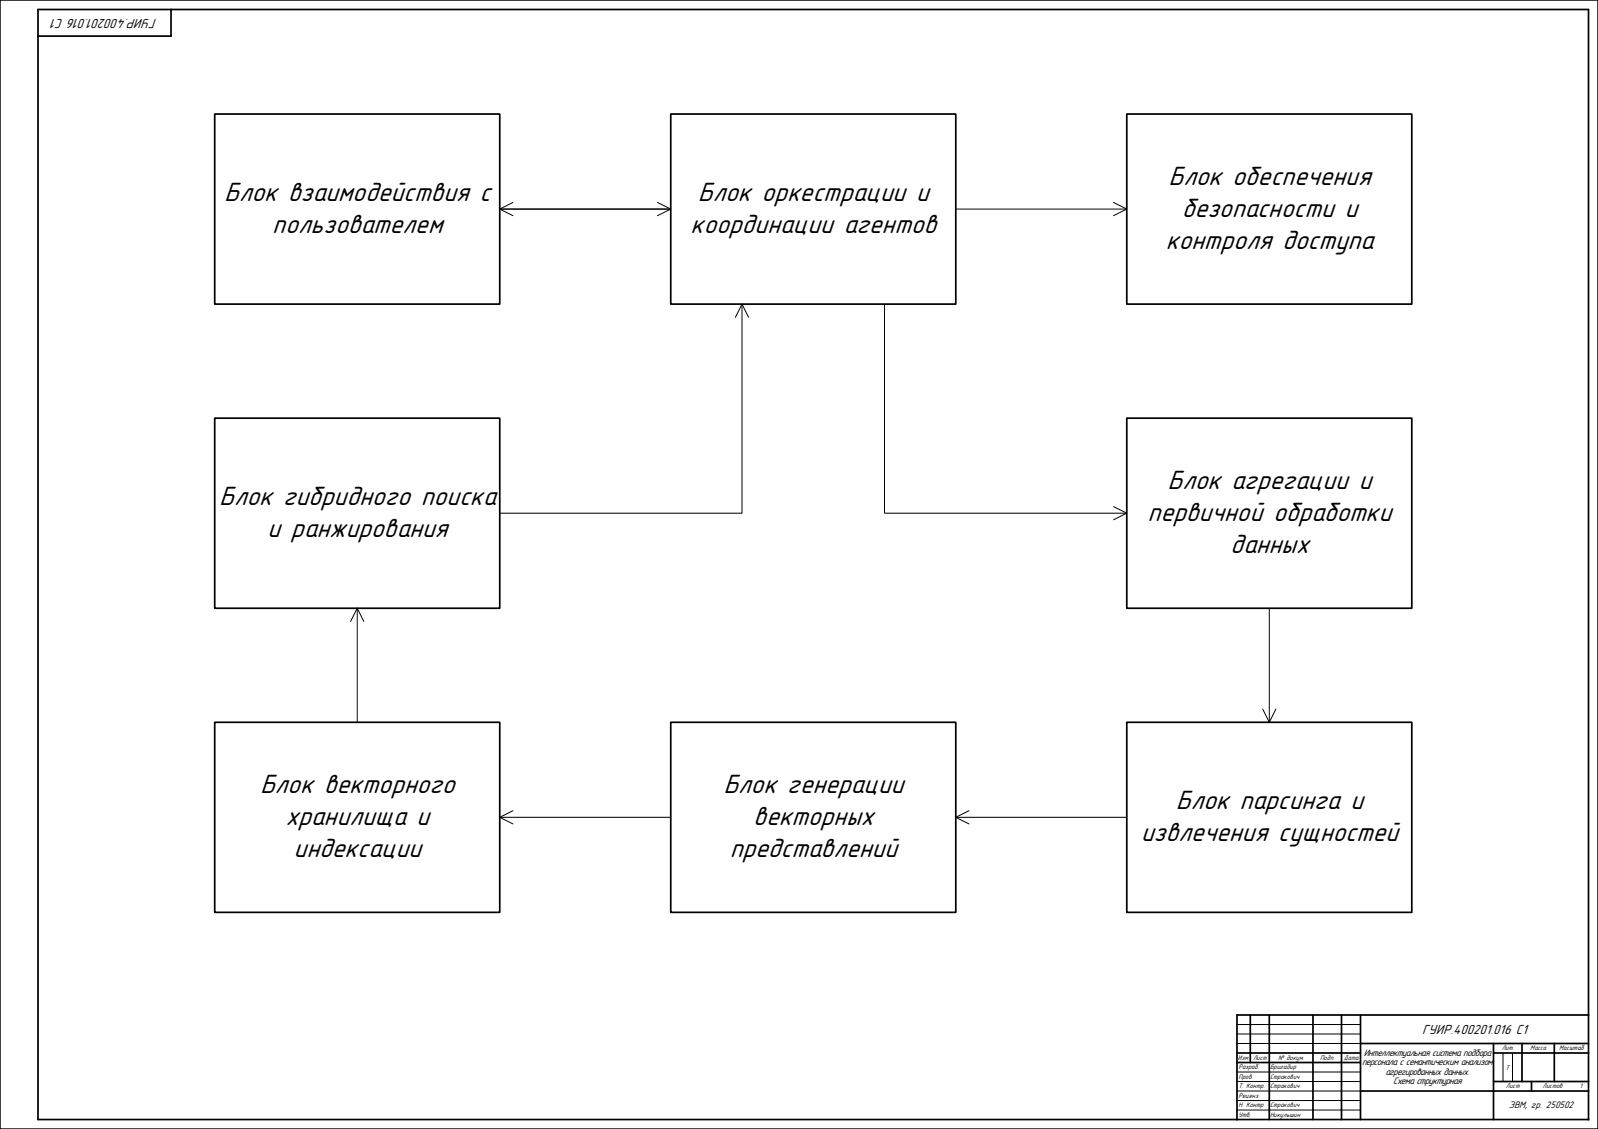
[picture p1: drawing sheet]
<svg xmlns="http://www.w3.org/2000/svg" width="841mm" height="594mm" viewBox="0 0 841 594" stroke-linecap="round" stroke-linejoin="round" font-family="sans-serif">
<defs><g id="words">
<g font-size="14.8">
<text x="615" y="97">Блок обеспечения</text>
<text x="118" y="106">Блок взаимодействия с</text>
<text x="367" y="106">Блок оркестрации и</text>
<text x="622" y="114">безопасности и</text>
<text x="143" y="123">пользователем</text>
<text x="363" y="123">координации агентов</text>
<text x="614" y="131">контроля доступа</text>
<text x="614" y="257">Блок агрегации и</text>
<text x="115" y="266">Блок гибридного поиска</text>
<text x="604" y="274">первичной обработки</text>
<text x="141" y="283">и ранжирования</text>
<text x="647" y="291">данных</text>
<text x="137" y="417">Блок векторного</text>
<text x="381" y="417">Блок генерации</text>
<text x="619" y="426">Блок парсинга и</text>
<text x="150" y="434">хранилища и</text>
<text x="396" y="434">векторных</text>
<text x="600" y="443">извлечения сущностей</text>
<text x="155" y="451">индексации</text>
<text x="384" y="451">представлений</text>
</g>
<g font-size="7.4">
<text x="83" y="10" transform="rotate(-180 83 10)">ГУИР.400201.016 С1</text>
<text x="749" y="544">ГУИР.400201.016 С1</text>
</g>
<g font-size="5.3">
<text x="718" y="555">Интеллектуальная система подбора</text>
<text x="717" y="560">персонала с семантическим анализом</text>
<text x="729" y="565">агрегированных данных.</text>
<text x="733" y="570">Схема структурная</text>
<text x="794" y="583">ЭВМ, гр. 250502</text>
</g>
<g font-size="3.7">
<text x="651" y="558">Изм.</text>
<text x="659" y="558">Лист</text>
<text x="673" y="558">№ докум.</text>
<text x="695" y="558">Подп.</text>
<text x="707" y="558">Дата</text>
<text x="790" y="553">Лит.</text>
<text x="805" y="553">Масса</text>
<text x="821" y="553">Масштаб</text>
<text x="652" y="563">Разраб.</text>
<text x="668" y="563">Бригадир</text>
<text x="792" y="563">Т</text>
<text x="652" y="568">Пров.</text>
<text x="668" y="568">Стракович</text>
<text x="652" y="573">Т. Контр.</text>
<text x="668" y="573">Стракович</text>
<text x="792" y="573">Лист</text>
<text x="812" y="573">Листов</text>
<text x="831" y="573">1</text>
<text x="652" y="578">Реценз.</text>
<text x="652" y="583">Н. Контр.</text>
<text x="652" y="588">Утв.</text>
<text x="668" y="583">Стракович</text>
<text x="668" y="588">Никульшин</text>
</g>
</g></defs>
<path d="M0 0h841v594h-841zM651 539h65M651 544h65M651 549h65M791 554v15M796 554v15M651 564h65M651 569h65M651 574h65M651 579h65M651 584h65" fill="none" stroke="#000" stroke-width=".53"/>
<g fill="none" stroke="#000" stroke-width=".9">
<path d="M20 5h816v584h-816zM90 5v14h-70M658 534v25M668 534v55M691 534v55M706 534v55M716 534v55M836 534h-185v55M651 559h65M651 554h65M716 549h120M786 549v40"/>
<path d="M786 554h50M801 549v20M818 549v20M716 574h120M786 569h50M806 569v5"/>
</g>
<path d="M113 60h150v100h-150z" fill-rule="evenodd" fill="#fff"/>
<path d="M113 60h150v100h-150z" fill="none" stroke="#000" stroke-width=".9"/>
<path d="M353 60h150v100h-150z" fill-rule="evenodd" fill="#fff"/>
<path d="M353 60h150v100h-150z" fill="none" stroke="#000" stroke-width=".9"/>
<path d="M263 110h90M270 107l-7 3 7 3" fill="none" stroke="#000" stroke-width=".53"/>
<path d="M593 60h150v100h-150z" fill-rule="evenodd" fill="#fff"/>
<path d="M593 60h150v100h-150z" fill="none" stroke="#000" stroke-width=".9"/>
<path d="M113 220h150v100h-150z" fill-rule="evenodd" fill="#fff"/>
<path d="M113 220h150v100h-150z" fill="none" stroke="#000" stroke-width=".9"/>
<path d="M593 220h150v100h-150z" fill-rule="evenodd" fill="#fff"/>
<path d="M593 220h150v100h-150z" fill="none" stroke="#000" stroke-width=".9"/>
<path d="M593 380h150v100h-150z" fill-rule="evenodd" fill="#fff"/>
<path d="M593 380h150v100h-150z" fill="none" stroke="#000" stroke-width=".9"/>
<path d="M113 380h150v100h-150z" fill-rule="evenodd" fill="#fff"/>
<path d="M113 380h150v100h-150z" fill="none" stroke="#000" stroke-width=".9"/>
<path d="M353 380h150v100h-150z" fill-rule="evenodd" fill="#fff"/>
<path d="M353 380h150v100h-150z" fill="none" stroke="#000" stroke-width=".9"/>
<g fill="none" stroke="#000" stroke-width=".53">
<path d="M263 110h90M346 107l7 3-7 3M503 110h90M586 107l7 3-7 3M391 160v110h-128M466 160v110h127M387 167l4-7 3 7M586 267l7 3-7 3M185 327l3-7 3 7M188 320v60M668 320v60M665 373l3 7 3-7"/>
<path d="M263 430h90M270 427l-7 3 7 3M503 430h90M510 427l-7 3 7 3"/>
</g>
<use href="#words"/>
</svg>
